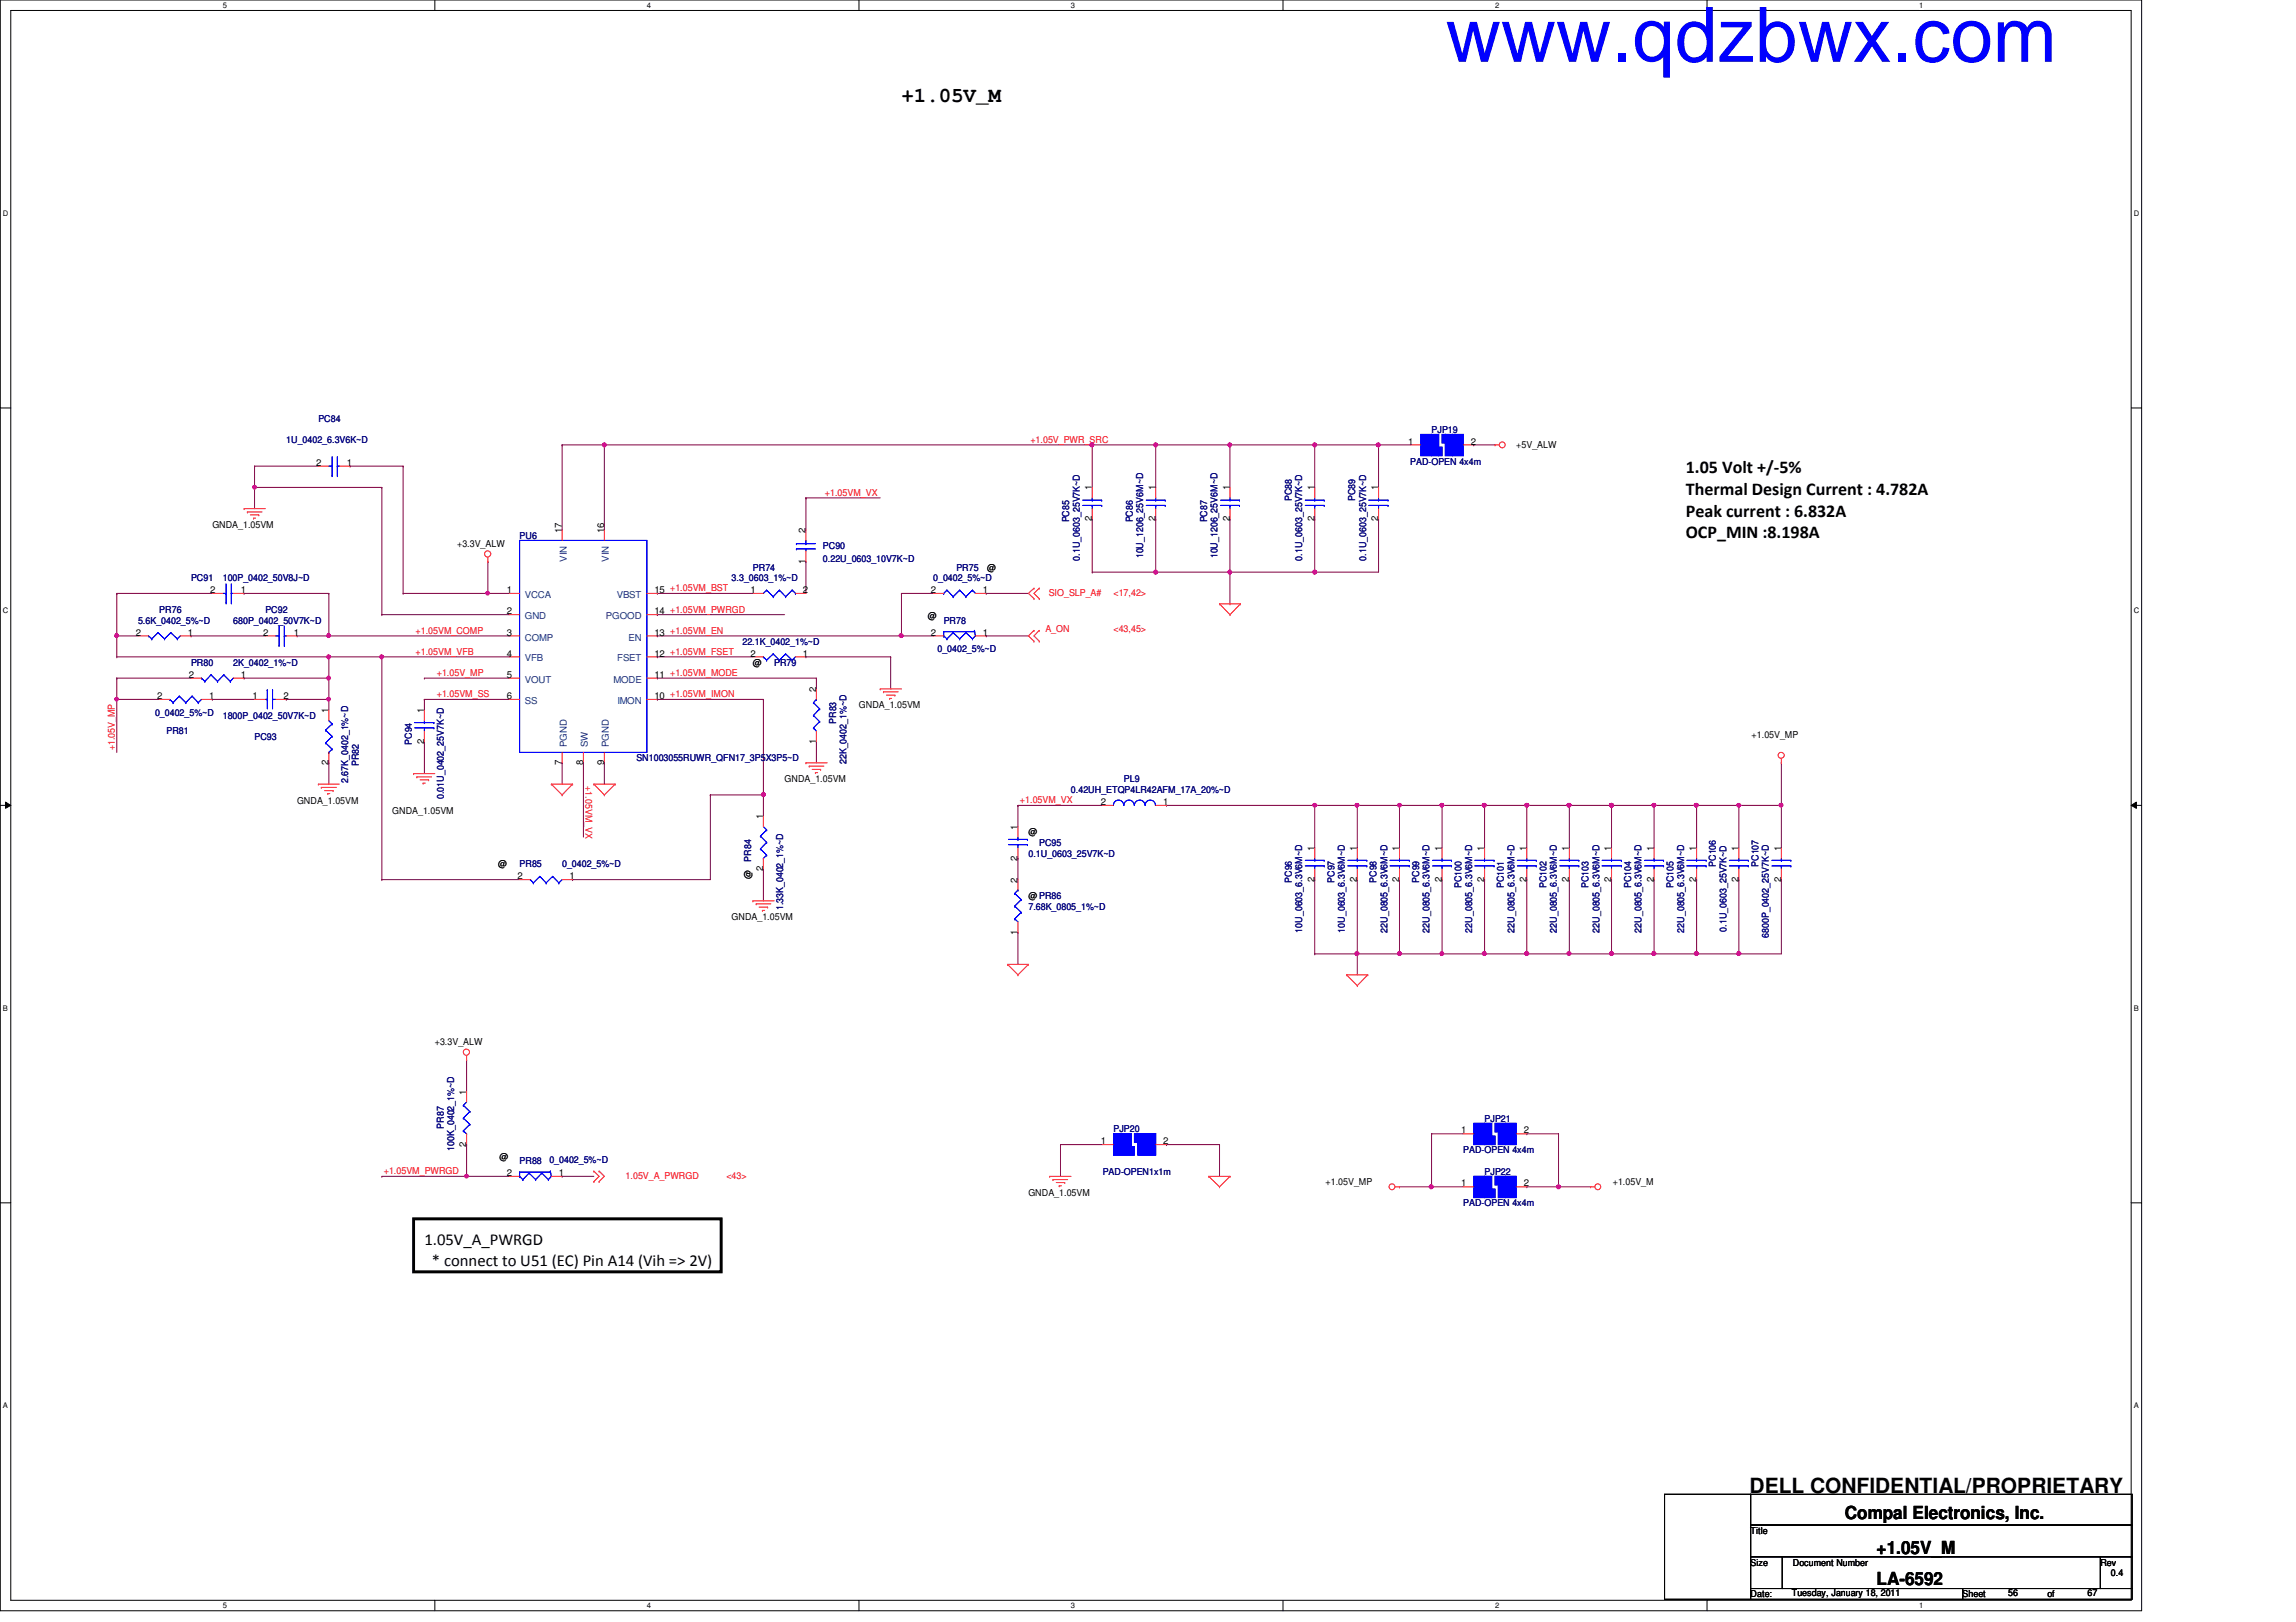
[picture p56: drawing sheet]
<svg xmlns="http://www.w3.org/2000/svg" width="297mm" height="210mm" viewBox="0 0 297 210" stroke-linecap="round" stroke-linejoin="round" font-family="sans-serif">
<defs><g id="words">
<text font-size="9.9" fill="#00f" x="187" y="8">www.qdzbwx.com</text>
<g font-size="2.7">
<text x="116.6" y="13.3">+1.05V_M</text>
<text x="226.4" y="193.2">DELL CONFIDENTIAL/PROPRIETARY</text>
</g>
<g font-size="2.3">
<text x="218.1" y="61.2">1.05 Volt +/-5%</text>
<text x="218.1" y="64">Thermal Design Current : 4.782A</text>
<text x="218.1" y="66.8">Peak current : 6.832A</text>
<text x="218.1" y="69.7">OCP_MIN :8.198A</text>
<text x="238.7" y="196.6">Compal Electronics, Inc.</text>
<text x="242.8" y="201">+1.05V_M</text>
<text x="242.8" y="205.1">LA-6592</text>
</g>
<g font-size="2.2">
<text x="54.9" y="161.2">1.05V_A_PWRGD</text>
<text x="55.9" y="163.8">* connect to U51 (EC) Pin A14 (Vih =&gt; 2V)</text>
</g>
<g font-size="1.2" fill="#000080">
<text x="37" y="57.4">1U_0402_6.3V6K~D</text>
<text x="41.2" y="54.6">PC84</text>
<text x="185.2" y="56">PJP19</text>
<text x="167.1" y="64.9" transform="rotate(-90 167.1 64.9)">PC88</text>
<text x="175.3" y="64.9" transform="rotate(-90 175.3 64.9)">PC89</text>
<text x="182.5" y="60.1">PAD-OPEN 4x4m</text>
<text x="67.2" y="69.7">PU6</text>
<text x="106.5" y="71.1">PC90</text>
<text x="138.3" y="67.6" transform="rotate(-90 138.3 67.6)">PC85</text>
<text x="146.6" y="67.6" transform="rotate(-90 146.6 67.6)">PC86</text>
<text x="156.2" y="67.6" transform="rotate(-90 156.2 67.6)">PC87</text>
<text x="24.7" y="75.2">PC91</text>
<text x="28.8" y="75.2">100P_0402_50V8J~D</text>
<text x="94.7" y="75.2">3.3_0603_1%~D</text>
<text x="97.4" y="73.8">PR74</text>
<text x="106.5" y="72.7">0.22U_0603_10V7K~D</text>
<text x="120.7" y="75.2">0_0402_5%~D</text>
<text x="123.7" y="73.8">PR75</text>
<text x="139.7" y="72.6" transform="rotate(-90 139.7 72.6)">0.1U_0603_25V7K~D</text>
<text x="147.9" y="72.3" transform="rotate(-90 147.9 72.3)">10U_1206_25V6M~D</text>
<text x="157.5" y="72.3" transform="rotate(-90 157.5 72.3)">10U_1206_25V6M~D</text>
<text x="168.5" y="72.6" transform="rotate(-90 168.5 72.6)">0.1U_0603_25V7K~D</text>
<text x="176.7" y="72.6" transform="rotate(-90 176.7 72.6)">0.1U_0603_25V7K~D</text>
<text x="17.9" y="80.7">5.6K_0402_5%~D</text>
<text x="20.6" y="79.3">PR76</text>
<text x="30.2" y="80.7">680P_0402_50V7K~D</text>
<text x="34.3" y="79.3">PC92</text>
<text x="96.1" y="83.4">22.1K_0402_1%~D</text>
<text x="122.1" y="80.7">PR78</text>
<text x="24.7" y="86.1">PR80</text>
<text x="30.2" y="86.1">2K_0402_1%~D</text>
<text x="100.2" y="86.1">PR79</text>
<text x="121.3" y="84.4">0_0402_5%~D</text>
<text x="20.1" y="92.6">0_0402_5%~D</text>
<text x="21.5" y="95">PR81</text>
<text x="28.8" y="93">1800P_0402_50V7K~D</text>
<text x="32.9" y="95.8">PC93</text>
<text x="108.2" y="93.7" transform="rotate(-90 108.2 93.7)">PR83</text>
<text x="45" y="101.3" transform="rotate(-90 45 101.3)">2.67K_0402_1%~D</text>
<text x="46.4" y="99.1" transform="rotate(-90 46.4 99.1)">PR82</text>
<text x="53.3" y="96.4" transform="rotate(-90 53.3 96.4)">PC94</text>
<text x="82.3" y="98.5">SN1003055RUWR_QFN17_3P5X3P5~D</text>
<text x="109.5" y="98.9" transform="rotate(-90 109.5 98.9)">22K_0402_1%~D</text>
<text x="145.4" y="101.3">PL9</text>
<text x="57.4" y="103.4" transform="rotate(-90 57.4 103.4)">0.01U_0402_25V7K~D</text>
<text x="138.6" y="102.6">0.42UH_ETQP4LR42AFM_17A_20%~D</text>
<text x="67.2" y="112.2">PR85</text>
<text x="72.7" y="112.2">0_0402_5%~D</text>
<text x="97.2" y="111.5" transform="rotate(-90 97.2 111.5)">PR84</text>
<text x="133.1" y="110.9">0.1U_0603_25V7K~D</text>
<text x="134.4" y="109.5">PC95</text>
<text x="222" y="112.2" transform="rotate(-90 222 112.2)">PC106</text>
<text x="227.5" y="112.2" transform="rotate(-90 227.5 112.2)">PC107</text>
<text x="101.3" y="117.8" transform="rotate(-90 101.3 117.8)">1.33K_0402_1%~D</text>
<text x="133.1" y="117.7">7.68K_0805_1%~D</text>
<text x="167.1" y="114.3" transform="rotate(-90 167.1 114.3)">PC96</text>
<text x="172.6" y="114.3" transform="rotate(-90 172.6 114.3)">PC97</text>
<text x="178.1" y="114.3" transform="rotate(-90 178.1 114.3)">PC98</text>
<text x="183.6" y="114.3" transform="rotate(-90 183.6 114.3)">PC99</text>
<text x="189.1" y="114.9" transform="rotate(-90 189.1 114.9)">PC100</text>
<text x="194.6" y="114.9" transform="rotate(-90 194.6 114.9)">PC101</text>
<text x="200.1" y="114.9" transform="rotate(-90 200.1 114.9)">PC102</text>
<text x="205.5" y="114.9" transform="rotate(-90 205.5 114.9)">PC103</text>
<text x="211" y="114.9" transform="rotate(-90 211 114.9)">PC104</text>
<text x="216.5" y="114.9" transform="rotate(-90 216.5 114.9)">PC105</text>
<text x="168.5" y="120.7" transform="rotate(-90 168.5 120.7)">10U_0603_6.3V6M~D</text>
<text x="174" y="120.7" transform="rotate(-90 174 120.7)">10U_0603_6.3V6M~D</text>
<text x="179.5" y="120.7" transform="rotate(-90 179.5 120.7)">22U_0805_6.3V6M~D</text>
<text x="185" y="120.7" transform="rotate(-90 185 120.7)">22U_0805_6.3V6M~D</text>
<text x="190.5" y="120.7" transform="rotate(-90 190.5 120.7)">22U_0805_6.3V6M~D</text>
<text x="195.9" y="120.7" transform="rotate(-90 195.9 120.7)">22U_0805_6.3V6M~D</text>
<text x="201.4" y="120.7" transform="rotate(-90 201.4 120.7)">22U_0805_6.3V6M~D</text>
<text x="206.9" y="120.7" transform="rotate(-90 206.9 120.7)">22U_0805_6.3V6M~D</text>
<text x="212.4" y="120.7" transform="rotate(-90 212.4 120.7)">22U_0805_6.3V6M~D</text>
<text x="217.9" y="120.7" transform="rotate(-90 217.9 120.7)">22U_0805_6.3V6M~D</text>
<text x="223.3" y="120.6" transform="rotate(-90 223.3 120.6)">0.1U_0603_25V7K~D</text>
<text x="228.9" y="121.4" transform="rotate(-90 228.9 121.4)">6800P_0402_25V7K~D</text>
<text x="57.4" y="146" transform="rotate(-90 57.4 146)">PR87</text>
<text x="58.8" y="148.9" transform="rotate(-90 58.8 148.9)">100K_0402_1%~D</text>
<text x="144.1" y="146.5">PJP20</text>
<text x="189.3" y="149.3">PAD-OPEN 4x4m</text>
<text x="192.1" y="145.2">PJP21</text>
<text x="67.2" y="150.6">PR88</text>
<text x="71.1" y="150.5">0_0402_5%~D</text>
<text x="142.7" y="152">PAD-OPEN1x1m</text>
<text x="192.1" y="152">PJP22</text>
<text x="189.3" y="156.1">PAD-OPEN 4x4m</text>
</g>
<g font-size="1.2" fill="#f00">
<text x="133.3" y="57.3">+1.05V_PWR_SRC</text>
<text x="106.7" y="64.2">+1.05VM_VX</text>
<text x="135.7" y="77.1">SIO_SLP_A#</text>
<text x="144.1" y="77.1">&lt;17,42&gt;</text>
<text x="53.8" y="82">+1.05VM_COMP</text>
<text x="135.3" y="81.8">A_ON</text>
<text x="144.1" y="81.8">&lt;43,45&gt;</text>
<text x="53.8" y="84.8">+1.05VM_VFB</text>
<text x="56.5" y="87.5">+1.05V_MP</text>
<text x="56.5" y="90.3">+1.05VM_SS</text>
<text x="14.9" y="97.1" transform="rotate(-90 14.9 97.1)">+1.05V_MP</text>
<text x="75.7" y="101.7" transform="rotate(90 75.7 101.7)">+1.05VM_VX</text>
<text x="131.9" y="104">+1.05VM_VX</text>
<text x="49.7" y="152">+1.05VM_PWRGD</text>
<text x="80.9" y="152.6">1.05V_A_PWRGD</text>
<text x="94" y="152.6">&lt;43&gt;</text>
</g>
<g font-size="1.2">
<text x="182.2" y="57.5">1</text>
<text x="190.3" y="57.5">2</text>
<text x="196.2" y="57.9">+5V_ALW</text>
<text x="40.9" y="60.3">2</text>
<text x="44.9" y="60.3">1</text>
<text x="141.3" y="63.5" transform="rotate(-90 141.3 63.5)">1</text>
<text x="149.5" y="63.5" transform="rotate(-90 149.5 63.5)">1</text>
<text x="159.1" y="63.5" transform="rotate(-90 159.1 63.5)">1</text>
<text x="170" y="63.5" transform="rotate(-90 170 63.5)">1</text>
<text x="178.3" y="63.5" transform="rotate(-90 178.3 63.5)">1</text>
<text x="27.5" y="68.3">GNDA_1.05VM</text>
<text x="59.1" y="70.8">+3.3V_ALW</text>
<text x="72.7" y="69" transform="rotate(-90 72.7 69)">17</text>
<text x="78.1" y="69" transform="rotate(-90 78.1 69)">16</text>
<text x="104.2" y="69" transform="rotate(-90 104.2 69)">2</text>
<text x="141.3" y="67.5" transform="rotate(-90 141.3 67.5)">2</text>
<text x="149.5" y="67.5" transform="rotate(-90 149.5 67.5)">2</text>
<text x="159.1" y="67.5" transform="rotate(-90 159.1 67.5)">2</text>
<text x="170" y="67.5" transform="rotate(-90 170 67.5)">2</text>
<text x="178.3" y="67.5" transform="rotate(-90 178.3 67.5)">2</text>
<text x="27.2" y="76.8">2</text>
<text x="31.2" y="76.8">1</text>
<text x="65.6" y="76.8">1</text>
<text x="84.7" y="76.8">15 +1.05VM_BST</text>
<text x="97.1" y="76.8">1</text>
<text x="103.9" y="76.8">2</text>
<text x="104.2" y="72.9" transform="rotate(-90 104.2 72.9)">1</text>
<text x="120.4" y="76.8">2</text>
<text x="127.2" y="76.8">1</text>
<text x="127.7" y="73.8">@</text>
<text x="17.6" y="82.3">2</text>
<text x="24.3" y="82.3">1</text>
<text x="34" y="82.3">2</text>
<text x="38" y="82.3">1</text>
<text x="65.6" y="79.5">2</text>
<text x="65.6" y="82.3">3</text>
<text x="84.7" y="79.5">14 +1.05VM_PWRGD</text>
<text x="84.7" y="82.3">13 +1.05VM_EN</text>
<text x="120.1" y="80.1">@</text>
<text x="120.4" y="82.3">2</text>
<text x="127.2" y="82.3">1</text>
<text x="24.4" y="87.7">2</text>
<text x="31.2" y="87.7">1</text>
<text x="65.6" y="85">4</text>
<text x="65.6" y="87.7">5</text>
<text x="84.7" y="85">12 +1.05VM_FSET</text>
<text x="84.7" y="87.7">11 +1.05VM_MODE</text>
<text x="97.1" y="85">2</text>
<text x="97.4" y="86.1">@</text>
<text x="103.9" y="85">1</text>
<text x="105.6" y="89.5" transform="rotate(-90 105.6 89.5)">2</text>
<text x="20.3" y="90.5">2</text>
<text x="27" y="90.5">1</text>
<text x="32.7" y="90.5">1</text>
<text x="36.7" y="90.5">2</text>
<text x="42.5" y="92.3" transform="rotate(-90 42.5 92.3)">1</text>
<text x="54.9" y="92.3" transform="rotate(-90 54.9 92.3)">1</text>
<text x="65.6" y="90.5">6</text>
<text x="84.7" y="90.5">10 +1.05VM_IMON</text>
<text x="111.1" y="91.7">GNDA_1.05VM</text>
<text x="226.6" y="95.5">+1.05V_MP</text>
<text x="42.5" y="99" transform="rotate(-90 42.5 99)">2</text>
<text x="54.9" y="96.3" transform="rotate(-90 54.9 96.3)">2</text>
<text x="72.7" y="99" transform="rotate(-90 72.7 99)">7</text>
<text x="75.4" y="99" transform="rotate(-90 75.4 99)">8</text>
<text x="78.1" y="99" transform="rotate(-90 78.1 99)">9</text>
<text x="101.5" y="101.3">GNDA_1.05VM</text>
<text x="105.6" y="96.3" transform="rotate(-90 105.6 96.3)">1</text>
<text x="38.4" y="104">GNDA_1.05VM</text>
<text x="50.8" y="105.4">GNDA_1.05VM</text>
<text x="98.7" y="106" transform="rotate(-90 98.7 106)">1</text>
<text x="131.7" y="107.4" transform="rotate(-90 131.7 107.4)">1</text>
<text x="142.4" y="104.2">2</text>
<text x="150.5" y="104.2">1</text>
<text x="64.5" y="112.2">@</text>
<text x="67" y="113.8">2</text>
<text x="73.7" y="113.8">1</text>
<text x="97.2" y="113.7" transform="rotate(-90 97.2 113.7)">@</text>
<text x="98.7" y="112.7" transform="rotate(-90 98.7 112.7)">2</text>
<text x="131.7" y="111.4" transform="rotate(-90 131.7 111.4)">2</text>
<text x="133.1" y="108.1">@</text>
<text x="170" y="110.1" transform="rotate(-90 170 110.1)">1</text>
<text x="175.6" y="110.1" transform="rotate(-90 175.6 110.1)">1</text>
<text x="181" y="110.1" transform="rotate(-90 181 110.1)">1</text>
<text x="186.5" y="110.1" transform="rotate(-90 186.5 110.1)">1</text>
<text x="192" y="110.1" transform="rotate(-90 192 110.1)">1</text>
<text x="197.5" y="110.1" transform="rotate(-90 197.5 110.1)">1</text>
<text x="203" y="110.1" transform="rotate(-90 203 110.1)">1</text>
<text x="208.4" y="110.1" transform="rotate(-90 208.4 110.1)">1</text>
<text x="213.9" y="110.1" transform="rotate(-90 213.9 110.1)">1</text>
<text x="219.5" y="110.1" transform="rotate(-90 219.5 110.1)">1</text>
<text x="224.9" y="110.1" transform="rotate(-90 224.9 110.1)">1</text>
<text x="230.4" y="110.1" transform="rotate(-90 230.4 110.1)">1</text>
<text x="94.7" y="119.1">GNDA_1.05VM</text>
<text x="131.7" y="114.2" transform="rotate(-90 131.7 114.2)">2</text>
<text x="133.1" y="116.3">@ PR86</text>
<text x="170" y="114.1" transform="rotate(-90 170 114.1)">2</text>
<text x="175.6" y="114.1" transform="rotate(-90 175.6 114.1)">2</text>
<text x="181" y="114.1" transform="rotate(-90 181 114.1)">2</text>
<text x="186.5" y="114.1" transform="rotate(-90 186.5 114.1)">2</text>
<text x="192" y="114.1" transform="rotate(-90 192 114.1)">2</text>
<text x="197.5" y="114.1" transform="rotate(-90 197.5 114.1)">2</text>
<text x="203" y="114.1" transform="rotate(-90 203 114.1)">2</text>
<text x="208.4" y="114.1" transform="rotate(-90 208.4 114.1)">2</text>
<text x="213.9" y="114.1" transform="rotate(-90 213.9 114.1)">2</text>
<text x="219.5" y="114.1" transform="rotate(-90 219.5 114.1)">2</text>
<text x="224.9" y="114.1" transform="rotate(-90 224.9 114.1)">2</text>
<text x="230.4" y="114.1" transform="rotate(-90 230.4 114.1)">2</text>
<text x="131.7" y="120.9" transform="rotate(-90 131.7 120.9)">1</text>
<text x="56.3" y="135.3">+3.3V_ALW</text>
<text x="60.3" y="141.6" transform="rotate(-90 60.3 141.6)">1</text>
<text x="60.3" y="148.4" transform="rotate(-90 60.3 148.4)">2</text>
<text x="142.4" y="148.1">1</text>
<text x="150.5" y="148.1">2</text>
<text x="189" y="146.7">1</text>
<text x="197.1" y="146.7">2</text>
<text x="64.6" y="150.1">@</text>
<text x="65.6" y="152.2">2</text>
<text x="72.3" y="152.2">1</text>
<text x="133.1" y="154.7">GNDA_1.05VM</text>
<text x="171.5" y="153.4">+1.05V_MP</text>
<text x="189" y="153.5">1</text>
<text x="197.1" y="153.5">2</text>
<text x="208.7" y="153.4">+1.05V_M</text>
<text x="226.5" y="198.5">Title</text>
<text x="226.5" y="202.6">Size</text>
<text x="231.9" y="202.6">Document Number</text>
<text x="271.7" y="202.6">Rev</text>
<text x="226.5" y="206.7">Date:</text>
<text x="231.8" y="206.6">Tuesday, January 18, 2011</text>
<text x="253.9" y="206.7">Sheet</text>
<text x="259.8" y="206.6">56</text>
<text x="264.9" y="206.7">of</text>
<text x="270.1" y="206.6">67</text>
<text x="273.1" y="204">0.4</text>
</g>
<g font-size="1.2" fill="#004080">
<text x="67.9" y="77.4">VCCA</text>
<text x="73.3" y="72.7" transform="rotate(-90 73.3 72.7)">VIN</text>
<text x="78.8" y="72.7" transform="rotate(-90 78.8 72.7)">VIN</text>
<text x="79.8" y="77.4">VBST</text>
<text x="67.9" y="80.1">GND</text>
<text x="67.9" y="82.9">COMP</text>
<text x="78.4" y="80.1">PGOOD</text>
<text x="81.3" y="82.9">EN</text>
<text x="67.9" y="85.6">VFB</text>
<text x="67.9" y="88.3">VOUT</text>
<text x="79.4" y="88.3">MODE</text>
<text x="79.8" y="85.6">FSET</text>
<text x="67.9" y="91.1">SS</text>
<text x="79.9" y="91.1">IMON</text>
<text x="73.3" y="96.7" transform="rotate(-90 73.3 96.7)">PGND</text>
<text x="76.1" y="96.7" transform="rotate(-90 76.1 96.7)">SW</text>
<text x="78.8" y="96.7" transform="rotate(-90 78.8 96.7)">PGND</text>
</g>
<g font-size="1">
<text x="28.8" y="1">5</text>
<text x="83.7" y="1">4</text>
<text x="138.6" y="1">3</text>
<text x="193.4" y="1">2</text>
<text x="248.3" y="1">1</text>
<text x=".4" y="27.9">D</text>
<text x="276.1" y="27.9">D</text>
<text x=".4" y="79.4">C</text>
<text x="276.1" y="79.4">C</text>
<text x=".4" y="130.8">B</text>
<text x="276.1" y="130.8">B</text>
<text x=".4" y="182.2">A</text>
<text x="276.1" y="182.2">A</text>
<text x="28.8" y="208.1">5</text>
<text x="83.7" y="208.1">4</text>
<text x="138.6" y="208.1">3</text>
<text x="193.4" y="208.1">2</text>
<text x="248.3" y="208.1">1</text>
</g>
</g></defs>
<path d="M0 0h277.1v208.4h-277.1zM1.4 1.4h274.3v205.7h-274.3z" fill="none" stroke="#000" stroke-width=".13"/>
<g fill="#fff">
<path d="M28.8 .1h.6v1.1h-.6z"/>
<path d="M28.8 207.2h.6v1.1h-.6z"/>
</g>
<path d="M56.3 0v1.4M56.3 207.1v1.3" fill="none" stroke="#000" stroke-width=".13"/>
<g fill="#fff">
<path d="M83.7 .1h.5v1.1h-.5z"/>
<path d="M83.7 207.2h.5v1.1h-.5z"/>
</g>
<path d="M111.1 0v1.4M111.1 207.1v1.3" fill="none" stroke="#000" stroke-width=".13"/>
<g fill="#fff">
<path d="M138.6 .1h.5v1.1h-.5z"/>
<path d="M138.6 207.2h.5v1.1h-.5z"/>
</g>
<path d="M166 0v1.4M166 207.1v1.3" fill="none" stroke="#000" stroke-width=".13"/>
<g fill="#fff">
<path d="M193.4 .1h.6v1.1h-.6z"/>
<path d="M193.4 207.2h.6v1.1h-.6z"/>
</g>
<path d="M220.8 0v1.4M220.8 207.1v1.3" fill="none" stroke="#000" stroke-width=".13"/>
<g fill="#fff">
<path d="M248.3 .1h.5v1.1h-.5z"/>
<path d="M248.3 207.2h.5v1.1h-.5z"/>
<path d="M.4 27.1h.7v1.1h-.7z"/>
<path d="M276.1 27.1h.7v1.1h-.7z"/>
<path d="M.4 78.5h.7v1.1h-.7z"/>
<path d="M276.1 78.5h.7v1.1h-.7z"/>
</g>
<path d="M0 52.8h1.4M275.7 52.8h1.4" fill="none" stroke="#000" stroke-width=".13"/>
<g fill="#fff">
<path d="M.4 129.9h.6v1.1h-.6z"/>
<path d="M276.1 129.9h.6v1.1h-.6z"/>
</g>
<path d="M0 104.2h1.4M.7 103.8l.7 .4-.7 .4zM275.7 104.2l.7-.4v.8zM275.7 104.2h1.4" fill="none" stroke="#000" stroke-width=".13"/>
<path d="M.7 103.8l.7 .4-.7 .4zM275.7 104.2l.7-.4v.8z" fill="#000"/>
<g fill="#fff">
<path d="M.4 181.4h.6v1.1h-.6z"/>
<path d="M276.1 181.4h.6v1.1h-.6z"/>
</g>
<path d="M0 155.7h1.4M275.7 155.7h1.4" fill="none" stroke="#000" stroke-width=".13"/>
<path d="M201.6 153.6h.1M201.6 153.6h4.2" fill="none" stroke="#800040" stroke-width=".13"/>
<circle cx="201.6" cy="153.6" r=".26" fill="#f0f"/>
<circle cx="201.6" cy="153.6" r=".26" fill="none" stroke="#f0f" stroke-width=".13"/>
<path d="M185.2 153.6h.1M185.2 153.6h4.1" fill="none" stroke="#800040" stroke-width=".13"/>
<circle cx="185.2" cy="153.6" r=".26" fill="#f0f"/>
<circle cx="185.2" cy="153.6" r=".26" fill="none" stroke="#f0f" stroke-width=".13"/>
<path d="M181.1 113.8h.1M181.1 113.8v9.6M60.4 137.2h.1M60.4 137.2v4.1M60.4 148.1h.1M60.4 148.1v4.1" fill="none" stroke="#800040" stroke-width=".13"/>
<circle cx="181.1" cy="123.4" r=".26" fill="#f0f"/>
<circle cx="181.1" cy="123.4" r=".26" fill="none" stroke="#f0f" stroke-width=".13"/>
<path d="M192.1 104.2h.1M192.1 104.2h5.4M197.5 113.8h.1M197.5 113.8v9.6" fill="none" stroke="#800040" stroke-width=".13"/>
<circle cx="197.5" cy="104.2" r=".25" fill="#f0f"/>
<circle cx="197.5" cy="104.2" r=".25" fill="none" stroke="#f0f" stroke-width=".13"/>
<circle cx="192" cy="104.2" r=".25" fill="#f0f"/>
<circle cx="192" cy="104.2" r=".25" fill="none" stroke="#f0f" stroke-width=".13"/>
<path d="M186.6 104.2h.1M186.6 104.2h5.5" fill="none" stroke="#800040" stroke-width=".13"/>
<circle cx="192" cy="104.2" r=".25" fill="#f0f"/>
<circle cx="192" cy="104.2" r=".25" fill="none" stroke="#f0f" stroke-width=".13"/>
<path d="M186.4 104h.3l.1 .2-.1 .2h-.2h-.1z" fill-rule="evenodd" fill="#f0f"/>
<path d="M186.4 104h.3l.1 .2-.1 .2h-.2h-.1z" fill="none" stroke="#f0f" stroke-width=".13"/>
<g fill="none" stroke="#800040" stroke-width=".13">
<path d="M131.7 104.2h.1M131.7 104.2h11M181.1 104.2h.1M181.1 104.2v5.5M186.6 104.2h.1M186.6 113.8h.1M186.6 104.2v5.5M186.6 113.8v9.6M192.1 104.2h.1M192.1 104.2v5.5M175.6 123.4h.1M175.6 123.4v2.8"/>
<path d="M192.1 123.4h.1M192.1 123.4h5.4"/>
</g>
<circle cx="197.5" cy="123.4" r=".26" fill="#f0f"/>
<circle cx="197.5" cy="123.4" r=".26" fill="none" stroke="#f0f" stroke-width=".13"/>
<path d="M181.1 104.2h.1M181.1 104.2h5.5M219.5 123.4h.1M219.5 123.4h5.5" fill="none" stroke="#800040" stroke-width=".13"/>
<path d="M186.4 104h.3l.1 .2-.1 .2h-.2h-.1z" fill-rule="evenodd" fill="#f0f"/>
<path d="M186.4 104h.3l.1 .2-.1 .2h-.2h-.1z" fill="none" stroke="#f0f" stroke-width=".13"/>
<circle cx="181.1" cy="104.2" r=".25" fill="#f0f"/>
<circle cx="181.1" cy="104.2" r=".25" fill="none" stroke="#f0f" stroke-width=".13"/>
<path d="M197.5 104.2h.1M197.5 104.2v5.5M203 104.2h.1M203 104.2v5.5M208.5 113.8h.1M208.5 113.8v9.6M197.5 123.4h.1M197.5 123.4h5.5" fill="none" stroke="#800040" stroke-width=".13"/>
<circle cx="208.5" cy="123.4" r=".26" fill="#f0f"/>
<circle cx="208.5" cy="123.4" r=".26" fill="none" stroke="#f0f" stroke-width=".13"/>
<path d="M208.5 104.2h.1M208.5 104.2v5.5" fill="none" stroke="#800040" stroke-width=".13"/>
<circle cx="208.5" cy="104.2" r=".25" fill="#f0f"/>
<circle cx="208.5" cy="104.2" r=".25" fill="none" stroke="#f0f" stroke-width=".13"/>
<path d="M197.5 104.2h.1M197.5 104.2h5.5" fill="none" stroke="#800040" stroke-width=".13"/>
<circle cx="203" cy="104.2" r=".25" fill="#f0f"/>
<circle cx="203" cy="104.2" r=".25" fill="none" stroke="#f0f" stroke-width=".13"/>
<circle cx="197.5" cy="104.2" r=".25" fill="#f0f"/>
<circle cx="197.5" cy="104.2" r=".25" fill="none" stroke="#f0f" stroke-width=".13"/>
<path d="M214 104.2h.1M214 104.2h5.5" fill="none" stroke="#800040" stroke-width=".13"/>
<circle cx="219.5" cy="104.2" r=".25" fill="#f0f"/>
<circle cx="219.5" cy="104.2" r=".25" fill="none" stroke="#f0f" stroke-width=".13"/>
<path d="M213.8 104h.3l.1 .2-.1 .2h-.2h-.1z" fill-rule="evenodd" fill="#f0f"/>
<path d="M213.8 104h.3l.1 .2-.1 .2h-.2h-.1z" fill="none" stroke="#f0f" stroke-width=".13"/>
<path d="M219.5 104.2h.1M219.5 104.2v5.5M208.5 123.4h.1M208.5 123.4h5.5" fill="none" stroke="#800040" stroke-width=".13"/>
<path d="M213.8 123.2l.1-.1 .3 .2-.1 .3-.2 .1-.1-.1z" fill-rule="evenodd" fill="#f0f"/>
<path d="M213.8 123.2l.1-.1 .3 .2-.1 .3-.2 .1-.1-.1z" fill="none" stroke="#f0f" stroke-width=".13"/>
<path d="M203 104.2h.1M203 104.2h5.5" fill="none" stroke="#800040" stroke-width=".13"/>
<circle cx="208.5" cy="104.2" r=".25" fill="#f0f"/>
<circle cx="208.5" cy="104.2" r=".25" fill="none" stroke="#f0f" stroke-width=".13"/>
<circle cx="203" cy="104.2" r=".25" fill="#f0f"/>
<circle cx="203" cy="104.2" r=".25" fill="none" stroke="#f0f" stroke-width=".13"/>
<path d="M219.5 104.2h.1M219.5 104.2h5.5" fill="none" stroke="#800040" stroke-width=".13"/>
<circle cx="219.5" cy="104.2" r=".25" fill="#f0f"/>
<circle cx="219.5" cy="104.2" r=".25" fill="none" stroke="#f0f" stroke-width=".13"/>
<path d="M208.5 104.2h.1M208.5 104.2h5.5" fill="none" stroke="#800040" stroke-width=".13"/>
<path d="M213.8 104h.3l.1 .2-.1 .2h-.2h-.1z" fill-rule="evenodd" fill="#f0f"/>
<path d="M213.8 104h.3l.1 .2-.1 .2h-.2h-.1z" fill="none" stroke="#f0f" stroke-width=".13"/>
<circle cx="208.5" cy="104.2" r=".25" fill="#f0f"/>
<circle cx="208.5" cy="104.2" r=".25" fill="none" stroke="#f0f" stroke-width=".13"/>
<path d="M192.1 113.8h.1M192.1 113.8v9.6M214 104.2h.1M214 104.2v5.5M225 104.2h.1M225 104.2v5.5" fill="none" stroke="#800040" stroke-width=".13"/>
<circle cx="192" cy="123.4" r=".26" fill="#f0f"/>
<circle cx="192" cy="123.4" r=".26" fill="none" stroke="#f0f" stroke-width=".13"/>
<path d="M225 113.8h.1M225 113.8v9.6M230.5 113.8h.1M230.5 113.8v9.6h-5.5M225 123.4h.1" fill="none" stroke="#800040" stroke-width=".13"/>
<circle cx="225" cy="123.4" r=".26" fill="#f0f"/>
<circle cx="225" cy="123.4" r=".26" fill="none" stroke="#f0f" stroke-width=".13"/>
<path d="M225 104.2h.1M225 104.2h5.5" fill="none" stroke="#800040" stroke-width=".13"/>
<circle cx="225" cy="104.2" r=".25" fill="#f0f"/>
<circle cx="225" cy="104.2" r=".25" fill="none" stroke="#f0f" stroke-width=".13"/>
<path d="M230.5 98.7h.1M230.5 98.7v11M230.5 104.2h.1" fill="none" stroke="#800040" stroke-width=".13"/>
<circle cx="230.4" cy="104.2" r=".25" fill="#f0f"/>
<circle cx="230.4" cy="104.2" r=".25" fill="none" stroke="#f0f" stroke-width=".13"/>
<g fill="none" stroke="#800040" stroke-width=".13">
<path d="M127.6 82.3h.1M127.6 82.3h5.4M131.7 104.2h.1M131.7 111.1h.1M131.7 104.2v2.8M131.7 111.1v2.7M131.7 120.7h.1M131.7 120.7v4.1M186.6 123.4h.1M186.6 123.4h5.5M181.1 153.6h.1M185.2 146.7h.1"/>
<path d="M185.2 146.7h4.1M185.2 146.7v6.9h-4.1M197.5 146.7h.1M197.5 153.6h.1M197.5 146.7h4.1M201.6 146.7h.1M201.6 146.7v6.9h-4.1"/>
</g>
<path d="M186.4 123.2l.1-.1 .2 .2v.3l-.2 .1-.1-.1z" fill-rule="evenodd" fill="#f0f"/>
<path d="M186.4 123.2l.1-.1 .2 .2v.3l-.2 .1-.1-.1z" fill="none" stroke="#f0f" stroke-width=".13"/>
<path d="M203 113.8h.1M203 113.8v9.6M181.1 123.4h.1M181.1 123.4h5.5" fill="none" stroke="#800040" stroke-width=".13"/>
<circle cx="203" cy="123.4" r=".26" fill="#f0f"/>
<circle cx="203" cy="123.4" r=".26" fill="none" stroke="#f0f" stroke-width=".13"/>
<path d="M214 113.8h.1M214 113.8v9.6M219.5 113.8h.1M219.5 113.8v9.6" fill="none" stroke="#800040" stroke-width=".13"/>
<circle cx="219.5" cy="123.4" r=".26" fill="#f0f"/>
<circle cx="219.5" cy="123.4" r=".26" fill="none" stroke="#f0f" stroke-width=".13"/>
<path d="M214 123.4h.1M214 123.4h5.5" fill="none" stroke="#800040" stroke-width=".13"/>
<path d="M213.8 123.2l.1-.1 .3 .2-.1 .3-.2 .1-.1-.1z" fill-rule="evenodd" fill="#f0f"/>
<path d="M213.8 123.2l.1-.1 .3 .2-.1 .3-.2 .1-.1-.1z" fill="none" stroke="#f0f" stroke-width=".13"/>
<path d="M175.6 104.2h.1M175.6 104.2v5.5M203 123.4h.1M203 123.4h5.5" fill="none" stroke="#800040" stroke-width=".13"/>
<circle cx="175.6" cy="104.2" r=".25" fill="#f0f"/>
<circle cx="175.6" cy="104.2" r=".25" fill="none" stroke="#f0f" stroke-width=".13"/>
<path d="M175.6 104.2h.1M175.6 113.8h.1M175.6 104.2h5.5M175.6 113.8v9.6M175.6 123.4h.1M175.6 123.4h5.5" fill="none" stroke="#800040" stroke-width=".13"/>
<circle cx="175.6" cy="123.4" r=".26" fill="#f0f"/>
<circle cx="175.6" cy="123.4" r=".26" fill="none" stroke="#f0f" stroke-width=".13"/>
<path d="M170.1 104.2h.1M170.1 104.2v5.5M170.1 104.2h5.5M170.1 123.4h.1M170.1 123.4h5.5" fill="none" stroke="#800040" stroke-width=".13"/>
<circle cx="170.1" cy="104.2" r=".25" fill="#f0f"/>
<circle cx="170.1" cy="104.2" r=".25" fill="none" stroke="#f0f" stroke-width=".13"/>
<path d="M116.6 76.8h.1M116.6 76.8h4.1M116.6 76.8v5.5M127.6 76.8h.1M127.6 76.8h5.4M116.6 82.3h.1M116.6 82.3h4.1M170.1 113.8h.1M170.1 113.8v9.6" fill="none" stroke="#800040" stroke-width=".13"/>
<circle cx="116.6" cy="82.3" r=".26" fill="#f0f"/>
<circle cx="116.6" cy="82.3" r=".26" fill="none" stroke="#f0f" stroke-width=".13"/>
<path d="M49.4 85h.1M49.4 85v28.8" fill="none" stroke="#800040" stroke-width=".13"/>
<path d="M49.2 84.8h.2l.2 .1-.1 .3-.1 .1-.2-.1z" fill-rule="evenodd" fill="#f0f"/>
<path d="M49.2 84.8h.2l.2 .1-.1 .3-.1 .1-.2-.1z" fill="none" stroke="#f0f" stroke-width=".13"/>
<path d="M42.5 85h.1M42.5 85h6.9" fill="none" stroke="#800040" stroke-width=".13"/>
<path d="M42.3 84.8h.2l.2 .1v.3l-.2 .1-.2-.1z" fill-rule="evenodd" fill="#f0f"/>
<path d="M42.3 84.8h.2l.2 .1v.3l-.2 .1-.2-.1z" fill="none" stroke="#f0f" stroke-width=".13"/>
<path d="M98.8 102.9h.1M98.8 102.9v2.7" fill="none" stroke="#800040" stroke-width=".13"/>
<circle cx="98.8" cy="102.8" r=".26" fill="#f0f"/>
<circle cx="98.8" cy="102.8" r=".26" fill="none" stroke="#f0f" stroke-width=".13"/>
<path d="M52.2 76.8h.1M52.2 76.8h10.9M104.3 72.7h.1M104.3 72.7v4.1M37 90.5h.1M42.5 87.8h.1M42.5 87.8v2.7h-5.5M98.8 90.5h.1M98.8 90.5v12.4M98.8 112.4h.1M98.8 112.4v4.2" fill="none" stroke="#800040" stroke-width=".13"/>
<path d="M42.3 87.6l.2-.1 .2 .1v.3l-.2 .1-.2-.1z" fill-rule="evenodd" fill="#f0f"/>
<path d="M42.3 87.6l.2-.1 .2 .1v.3l-.2 .1-.2-.1z" fill="none" stroke="#f0f" stroke-width=".13"/>
<g fill="none" stroke="#800040" stroke-width=".13">
<path d="M32.9 63.1h.1M32.9 63.1v2.7M104.3 64.4h.1M104.3 64.4h9.6M15.1 90.5h.1M15.1 90.5h5.5M15.1 90.5v6.9M72.7 98.7h.1M72.7 98.7v2.8M75.5 98.7h.1M75.5 98.7v9.6M78.2 98.7h.1"/>
<path d="M78.2 98.7v2.8M85 90.5h.1M85 90.5h13.8"/>
</g>
<path d="M14.9 90.3h.3l.1 .2-.1 .1-.1 .1-.2-.1z" fill-rule="evenodd" fill="#f0f"/>
<path d="M14.9 90.3h.3l.1 .2-.1 .1-.1 .1-.2-.1z" fill="none" stroke="#f0f" stroke-width=".13"/>
<g fill="none" stroke="#800040" stroke-width=".13">
<path d="M15.1 76.8h.1M15.1 76.8v8.2M85 79.5h.1M85 79.5h16.5M15.1 82.3h.1M49.4 85h.1M49.4 85h16.5M54.9 90.5h.1M54.9 90.5h11M54.9 90.5v1.4M85 85h.1M85 85h12.4"/>
<path d="M115.2 85h.1M115.2 85v4.2M137.2 148.1h.1M137.2 148.1h5.5"/>
</g>
<path d="M14.9 82.1l.2-.1 .2 .1-.1 .3-.1 .1-.2-.1z" fill-rule="evenodd" fill="#f0f"/>
<path d="M14.9 82.1l.2-.1 .2 .1-.1 .3-.1 .1-.2-.1z" fill="none" stroke="#f0f" stroke-width=".13"/>
<g fill="none" stroke="#800040" stroke-width=".13">
<path d="M15.1 76.8h.1M15.1 76.8h12.4M31.6 76.8h.1M31.6 76.8h10.9M42.5 76.8h.1M42.5 76.8v5.5M15.1 82.3h.1M15.1 87.8h.1M15.1 87.8h9.6M15.1 82.3h2.8M24.7 82.3h.1M24.7 82.3h9.6"/>
<path d="M31.6 87.8h.1M31.6 87.8h10.9M42.5 90.5h.1M42.5 90.5v1.4M54.9 96h.1M54.9 87.8h.1M54.9 96v4.1M54.9 87.8h11M85 82.3h.1M85 82.3h31.6M104.3 85h.1M104.3 85h10.9"/>
<path d="M105.6 87.8h.1M105.6 87.8v1.4M137.2 148.1h.1M137.2 148.1v4.1M150.9 148.1h.1M150.9 148.1h6.9M157.8 148.1h.1M157.8 148.1v4.1"/>
</g>
<path d="M42.3 90.3h.4l.1 .2-.1 .1-.2 .1-.2-.1z" fill-rule="evenodd" fill="#f0f"/>
<path d="M42.3 90.3h.4l.1 .2-.1 .1-.2 .1-.2-.1z" fill="none" stroke="#f0f" stroke-width=".13"/>
<g fill="none" stroke="#800040" stroke-width=".13">
<path d="M63.1 76.8h.1M63.1 76.8h2.8M85 76.8h.1M85 76.8h12.4M15.1 87.8h.1M15.1 87.8v2.7M38.4 82.3h.1M38.4 82.3h27.5M42.5 85h.1M42.5 82.3h.1M42.5 85v2.8M105.6 96h.1"/>
<path d="M105.6 96v2.7"/>
</g>
<path d="M42.3 82.1l.2-.1 .2 .1v.3l-.2 .1-.2-.1z" fill-rule="evenodd" fill="#f0f"/>
<path d="M42.3 82.1l.2-.1 .2 .1v.3l-.2 .1-.2-.1z" fill="none" stroke="#f0f" stroke-width=".13"/>
<path d="M63.1 72.7h.1M63.1 72.7v4.1M15.1 85h.1M15.1 85h27.4M27.5 90.5h.1M27.5 90.5h5.4M42.5 98.7h.1M42.5 98.7v2.8M85 87.8h.1M85 87.8h20.6" fill="none" stroke="#800040" stroke-width=".13"/>
<path d="M62.9 76.6h.3l.1 .2-.1 .1-.1 .1-.2-.1z" fill-rule="evenodd" fill="#f0f"/>
<path d="M62.9 76.6h.3l.1 .2-.1 .1-.1 .1-.2-.1z" fill="none" stroke="#f0f" stroke-width=".13"/>
<path d="M141.3 57.6h.1M141.3 57.6v5.5M49.4 113.8h.1M49.4 113.8h17.8M74.1 113.8h.1M91.9 102.9h.1M91.9 102.9v10.9h-17.8M91.9 102.9h6.9" fill="none" stroke="#800040" stroke-width=".13"/>
<circle cx="141.3" cy="57.6" r=".26" fill="#f0f"/>
<circle cx="141.3" cy="57.6" r=".26" fill="none" stroke="#f0f" stroke-width=".13"/>
<path d="M141.3 57.6h.1M141.3 57.6h8.2M170.1 57.6h.1M170.1 57.6h8.2M141.3 67.2h.1M141.3 74h.1M141.3 67.2v6.8M141.3 74h8.2M170.1 67.2h.1M170.1 67.2v6.8" fill="none" stroke="#800040" stroke-width=".13"/>
<circle cx="178.3" cy="57.6" r=".26" fill="#f0f"/>
<circle cx="178.3" cy="57.6" r=".26" fill="none" stroke="#f0f" stroke-width=".13"/>
<circle cx="170.1" cy="57.6" r=".26" fill="#f0f"/>
<circle cx="170.1" cy="57.6" r=".26" fill="none" stroke="#f0f" stroke-width=".13"/>
<path d="M170.1 74h.1M170.1 74h8.2" fill="none" stroke="#800040" stroke-width=".13"/>
<circle cx="170.1" cy="74" r=".26" fill="#f0f"/>
<circle cx="170.1" cy="74" r=".26" fill="none" stroke="#f0f" stroke-width=".13"/>
<path d="M149.5 57.6h.1M149.5 57.6h9.6" fill="none" stroke="#800040" stroke-width=".13"/>
<circle cx="149.5" cy="57.6" r=".26" fill="#f0f"/>
<circle cx="149.5" cy="57.6" r=".26" fill="none" stroke="#f0f" stroke-width=".13"/>
<path d="M159.1 57.6h.1M159.1 57.6v5.5M170.1 57.6h.1M170.1 57.6v5.5M178.3 57.6h.1M178.3 57.6v5.5M149.5 74h.1M149.5 74h20.6M159.1 67.2h.1M159.1 74h.1M159.1 67.2v6.8" fill="none" stroke="#800040" stroke-width=".13"/>
<path d="M158.9 73.9l.2-.1 .2 .1v.3l-.2 .1-.2-.1z" fill-rule="evenodd" fill="#f0f"/>
<path d="M158.9 73.9l.2-.1 .2 .1v.3l-.2 .1-.2-.1z" fill="none" stroke="#f0f" stroke-width=".13"/>
<path d="M159.1 57.6h.1M159.1 57.6h11" fill="none" stroke="#800040" stroke-width=".13"/>
<path d="M158.9 57.4l.2-.1 .2 .1v.3l-.2 .1-.2-.1z" fill-rule="evenodd" fill="#f0f"/>
<path d="M158.9 57.4l.2-.1 .2 .1v.3l-.2 .1-.2-.1z" fill="none" stroke="#f0f" stroke-width=".13"/>
<path d="M149.5 67.2h.1M149.5 67.2v6.8M178.3 67.2h.1M178.3 67.2v6.8" fill="none" stroke="#800040" stroke-width=".13"/>
<circle cx="149.5" cy="74" r=".26" fill="#f0f"/>
<circle cx="149.5" cy="74" r=".26" fill="none" stroke="#f0f" stroke-width=".13"/>
<g fill="none" stroke="#800040" stroke-width=".13">
<path d="M72.7 57.6h.1M72.7 57.6v11M78.2 57.6h.1M78.2 57.6v11M149.5 57.6h.1M149.5 57.6v5.5M178.3 57.6h.1M178.3 57.6h4.2M190.7 57.6h.1M190.7 57.6h2.7M150.9 104.2h.1M150.9 104.2h19.2"/>
<path d="M60.4 152.2h.1M60.4 152.2h5.5"/>
</g>
<circle cx="60.4" cy="152.2" r=".25" fill="#f0f"/>
<circle cx="60.4" cy="152.2" r=".25" fill="none" stroke="#f0f" stroke-width=".13"/>
<g fill="none" stroke="#800040" stroke-width=".13">
<path d="M32.9 60.3h.1M32.9 63.1h.1M32.9 60.3h8.3M32.9 63.1h16.5M45.3 60.3h.1M45.3 60.3h6.9M49.4 79.5h.1M49.4 63.1h.1M49.4 79.5h16.5M49.4 63.1v16.4M52.2 60.3h.1M52.2 60.3v16.5"/>
<path d="M49.4 152.2h.1M49.4 152.2h11M72.7 152.2h.1M72.7 152.2h4.1"/>
</g>
<circle cx="32.9" cy="63" r=".25" fill="#f0f"/>
<circle cx="32.9" cy="63" r=".25" fill="none" stroke="#f0f" stroke-width=".13"/>
<path d="M72.7 57.6h.1M72.7 57.6h68.6M78.2 57.6h.1M32.9 60.3h.1M32.9 60.3v2.8M104.3 64.4h.1M104.3 64.4v4.2M159.1 78.1h.1M159.1 74v4.1" fill="none" stroke="#800040" stroke-width=".13"/>
<circle cx="78.2" cy="57.6" r=".26" fill="#f0f"/>
<circle cx="78.2" cy="57.6" r=".26" fill="none" stroke="#f0f" stroke-width=".13"/>
<g fill="none" stroke="#f00" stroke-width=".13">
<path d="M193.4 57.6h.1M193.4 57.6h.6M31.6 65.8h.1M31.6 65.8h2.7M32 66.3h.1M32 66.3h1.9M32.4 66.6h1.1M32.8 67.1h.1M32.8 67.1h.3M33.5 66.6h.1M63.1 72.7h.1M63.1 72.1v.6"/>
<path d="M97.4 76.8h1.4M102.9 76.8h1.4M133.8 77.5h.1M133.8 76.1h.1M133.8 76.1l-.8 .7 .8 .7M134.4 76.1h.1M134.4 77.5h.1M134.4 76.1l-.6 .7 .6 .7M157.8 78.1h.1M157.8 78.1h2.7M157.8 78.1l1.3 1.4M159.1 79.5h.1"/>
<path d="M160.5 78.1h.1M160.5 78.1l-1.4 1.4M54.9 91.9v1.4M54.9 94.6v1.4M97.4 85h1.4M102.9 85h1.4M104.3 98.7h.1M104.3 98.7h2.7M104.7 99.1h.1M104.7 99.1h1.9M105.1 99.6h1.1M105.5 100h.1"/>
<path d="M105.5 100h.3M106.2 99.6h.1M113.9 89.2h.1M113.9 89.2h2.7M114.3 89.5h.1M114.3 89.5h1.9M114.7 90h1.1M115.1 90.4h.1M115.1 90.4h.3M115.8 90h.1M120.7 82.3h1.4M126.2 82.3h1.4"/>
<path d="M133.8 83h.1M133.8 81.6h.1M133.8 81.6l-.8 .7 .8 .7M134.4 81.6h.1M134.4 83h.1M134.4 81.6l-.6 .7 .6 .7M230.5 98.7h.1M230.5 98.2v.5M41.2 101.5h.1M41.2 101.5h2.7M41.6 101.9h.1M41.6 101.9h1.9"/>
<path d="M42 102.3h1.1M42.4 102.7h.1M42.4 102.7h.3M43.1 102.3h.1M53.5 100.1h.1M53.5 100.1h2.8M53.9 100.5h.1M53.9 100.5h1.9M54.4 100.9h1.1M54.7 101.3h.1M54.7 101.3h.3M55.5 100.9h.1"/>
<path d="M71.3 101.5h.1M71.3 101.5h2.8M71.3 101.5l1.4 1.4M72.7 102.9h.1M74.1 101.5h.1M74.1 101.5l-1.4 1.4M76.8 101.5h.1M76.8 101.5h2.8M76.8 101.5l1.4 1.4M78.2 102.9h.1M79.6 101.5h.1M79.6 101.5l-1.4 1.4"/>
<path d="M97.4 116.6h.1M97.4 116.6h2.8M97.8 117h.1M97.8 117h1.9M98.2 117.4h1.1M98.6 117.8h.1M98.6 117.8h.3M99.3 117.4h.1M131.7 107v1.3M131.7 109.7v1.4M175.6 109.7v1.4M175.6 112.4v1.4"/>
<path d="M181.1 109.7v1.4M181.1 112.4v1.4M203 109.7v1.4M203 112.4v1.4M60.4 137.2h.1M60.4 136.6v.6M130.3 124.8h.1M130.3 124.8h2.7M130.3 124.8l1.4 1.4M131.7 126.2h.1M133 124.8h.1M133 124.8l-1.3 1.4"/>
<path d="M174.2 126.2h.1M174.2 126.2h2.7M174.2 126.2l1.4 1.4M175.6 127.6h.1M176.9 126.2h.1M176.9 126.2l-1.3 1.4M76.8 152.9h.1M76.8 151.6h.1M76.8 151.6l.7 .6-.7 .7M77.5 152.9h.1M77.5 151.6h.1M77.5 151.6l.7 .6-.7 .7"/>
<path d="M135.8 152.2h.1M135.8 152.2h2.8M136.2 152.7h.1M136.2 152.7h1.9M136.6 153h1.1M137 153.5h.1M137 153.5h.3M137.7 153h.1M156.4 152.2h.1M156.4 152.2h2.7M156.4 152.2l1.4 1.4M157.8 153.6h.1"/>
<path d="M159.1 152.2h.1M159.1 152.2l-1.3 1.4M180.5 153.6h.6M181.1 153.6h.1M205.8 153.6h.1M205.8 153.6h.5"/>
<circle cx="194.4" cy="57.6" r=".38"/>
<circle cx="63.1" cy="71.7" r=".4"/>
<circle cx="230.4" cy="97.7" r=".39"/>
<circle cx="60.3" cy="136.2" r=".4"/>
<circle cx="180.1" cy="153.6" r=".38"/>
<circle cx="206.7" cy="153.6" r=".38"/>
</g>
<path d="M215.3 193.4h11.2v13.6h-11.2zM226.5 193.4h49.3v4h-49.3zM226.5 197.4h49.3v4.1h-49.3zM226.5 201.5h4.1v4.1h-4.1zM226.5 205.6h27.4v1.4h-27.4zM230.6 201.5h41.1v4.1h-41.1zM253.9 205.6h21.9v1.4h-21.9zM271.7 201.5h4.1v4.1h-4.1z" fill="none" stroke="#000" stroke-width=".13"/>
<path d="M53.5 157.7h39.8v6.9h-39.8z" fill="none" stroke="#000" stroke-width=".38"/>
<g fill="none" stroke="#00f" stroke-width=".13">
<path d="M99.2 76.4h.1M99.2 76.4l-.4 .4M99.2 76.4l.8 .8M100 77.2h.1M100.8 76.4h.1M100.8 76.4l-.8 .8M100.8 76.4l.8 .8M101.6 77.2h.1M102.5 76.4h.1M102.5 76.4l-.9 .8M102.5 76.4l.4 .4M102.9 76.8h.1"/>
<path d="M53.6 94.2h2.5M53.6 93.5h2.5M54.9 93.5h.1M54.9 94.2h.1M54.9 93.3v.2M54.9 94.2v.4M56.1 94.2h.1M56.1 93.5h.1M98.8 85h.1M98.8 85l.4 .4M99.2 85.4h.1M100 84.6h.1"/>
<path d="M100 84.6l.8 .8M100 84.6l-.8 .8M100.8 85.4h.1M101.6 84.6h.1M101.6 84.6l.9 .8M101.6 84.6l-.8 .8M102.5 85.4h.1M102.9 85l-.4 .4M122.1 82.3h.1M122.1 81.7h.1M122.1 82.3l.4 .4M122.1 81.7h4"/>
<path d="M122.1 81.7v.6M122.5 82.7h.1M123.3 81.9h.1M123.3 81.9l.9 .8M123.3 81.9l-.8 .8M124.2 82.7h.1M125 81.9h.1M125 81.9l.8 .8M125 81.9l-.8 .8M125.8 82.7h.1M126.1 81.6h.1M126.1 81.6l.1 .7-.4 .4"/>
<path d="M130.5 109.3h2.4M130.5 108.6h2.4M131.7 108.6h.1M131.7 109.3h.1M131.7 108.3v.3M131.7 109.3v.4M132.9 109.3h.1M132.9 108.6h.1M174.4 112.1h2.4M174.4 111.3h2.4M175.6 111.3h.1M175.6 112.1h.1"/>
<path d="M175.6 111.1v.2M175.6 112.1v.3M176.8 112.1h.1M176.8 111.3h.1M179.8 112.1h2.5M179.8 111.3h2.5M181.1 111.3h.1M181.1 112.1h.1M181.1 111.1v.2M181.1 112.1v.3M182.3 112.1h.1M182.3 111.3h.1"/>
<path d="M201.8 112.1h2.5M201.8 111.3h2.5M203 111.3h.1M203 112.1h.1M203 111.1v.2M203 112.1v.3M204.3 112.1h.1M204.3 111.3h.1"/>
</g>
<path d="M183.8 56.2h1.4v2.8h-1.4z" fill-rule="evenodd" fill="#00f"/>
<path d="M183.8 56.2h1.4v2.8h-1.4z" fill="none" stroke="#00f" stroke-width=".13"/>
<path d="M187.9 56.2h1.4v2.8h-1.4z" fill-rule="evenodd" fill="#00f"/>
<path d="M187.9 56.2h1.4v2.8h-1.4z" fill="none" stroke="#00f" stroke-width=".13"/>
<path d="M185.2 56.2h.9v2.8h-.9z" fill-rule="evenodd" fill="#00f"/>
<path d="M185.2 56.2h.9v2.8h-.9z" fill="none" stroke="#00f" stroke-width=".13"/>
<path d="M186.1 57.9h.5v1.1h-.5z" fill-rule="evenodd" fill="#00f"/>
<path d="M186.1 57.9h.5v1.1h-.5z" fill="none" stroke="#00f" stroke-width=".13"/>
<path d="M186.6 56.2h.4v1.1h-.4z" fill-rule="evenodd" fill="#00f"/>
<path d="M186.6 56.2h.4v1.1h-.4z" fill="none" stroke="#00f" stroke-width=".13"/>
<path d="M187 56.2h.9v2.8h-.9z" fill-rule="evenodd" fill="#00f"/>
<path d="M187 56.2h.9v2.8h-.9z" fill="none" stroke="#00f" stroke-width=".13"/>
<path d="M183.8 56.2h1.4v2.8h-1.4z" fill-rule="evenodd" fill="#00f"/>
<path d="M183.8 56.2h1.4v2.8h-1.4z" fill="none" stroke="#00f" stroke-width=".13"/>
<path d="M187.9 56.2h1.4v2.8h-1.4z" fill-rule="evenodd" fill="#00f"/>
<path d="M187.9 56.2h1.4v2.8h-1.4z" fill="none" stroke="#00f" stroke-width=".13"/>
<path d="M185.2 56.2h.9v2.8h-.9z" fill-rule="evenodd" fill="#00f"/>
<path d="M185.2 56.2h.9v2.8h-.9z" fill="none" stroke="#00f" stroke-width=".13"/>
<path d="M186.1 57.9h.5v1.1h-.5z" fill-rule="evenodd" fill="#00f"/>
<path d="M186.1 57.9h.5v1.1h-.5z" fill="none" stroke="#00f" stroke-width=".13"/>
<path d="M186.6 56.2h.4v1.1h-.4z" fill-rule="evenodd" fill="#00f"/>
<path d="M186.6 56.2h.4v1.1h-.4z" fill="none" stroke="#00f" stroke-width=".13"/>
<path d="M187 56.2h.9v2.8h-.9z" fill-rule="evenodd" fill="#00f"/>
<path d="M187 56.2h.9v2.8h-.9z" fill="none" stroke="#00f" stroke-width=".13"/>
<path d="M182.5 57.6h1.3M189.3 57.6h1.4" fill="none" stroke="#f00" stroke-width=".13"/>
<path d="M144.1 146.7h1.3v2.8h-1.3z" fill-rule="evenodd" fill="#00f"/>
<path d="M144.1 146.7h1.3v2.8h-1.3z" fill="none" stroke="#00f" stroke-width=".13"/>
<path d="M148.2 146.7h1.3v2.8h-1.3z" fill-rule="evenodd" fill="#00f"/>
<path d="M148.2 146.7h1.3v2.8h-1.3z" fill="none" stroke="#00f" stroke-width=".13"/>
<path d="M145.4 146.7h1v2.8h-1z" fill-rule="evenodd" fill="#00f"/>
<path d="M145.4 146.7h1v2.8h-1z" fill="none" stroke="#00f" stroke-width=".13"/>
<path d="M146.4 148.4h.4v1.1h-.4z" fill-rule="evenodd" fill="#00f"/>
<path d="M146.4 148.4h.4v1.1h-.4z" fill="none" stroke="#00f" stroke-width=".13"/>
<path d="M146.8 146.7h.4v1.1h-.4z" fill-rule="evenodd" fill="#00f"/>
<path d="M146.8 146.7h.4v1.1h-.4z" fill="none" stroke="#00f" stroke-width=".13"/>
<path d="M147.2 146.7h1v2.8h-1z" fill-rule="evenodd" fill="#00f"/>
<path d="M147.2 146.7h1v2.8h-1z" fill="none" stroke="#00f" stroke-width=".13"/>
<path d="M144.1 146.7h1.3v2.8h-1.3z" fill-rule="evenodd" fill="#00f"/>
<path d="M144.1 146.7h1.3v2.8h-1.3z" fill="none" stroke="#00f" stroke-width=".13"/>
<path d="M148.2 146.7h1.3v2.8h-1.3z" fill-rule="evenodd" fill="#00f"/>
<path d="M148.2 146.7h1.3v2.8h-1.3z" fill="none" stroke="#00f" stroke-width=".13"/>
<path d="M145.4 146.7h1v2.8h-1z" fill-rule="evenodd" fill="#00f"/>
<path d="M145.4 146.7h1v2.8h-1z" fill="none" stroke="#00f" stroke-width=".13"/>
<path d="M146.4 148.4h.4v1.1h-.4z" fill-rule="evenodd" fill="#00f"/>
<path d="M146.4 148.4h.4v1.1h-.4z" fill="none" stroke="#00f" stroke-width=".13"/>
<path d="M146.8 146.7h.4v1.1h-.4z" fill-rule="evenodd" fill="#00f"/>
<path d="M146.8 146.7h.4v1.1h-.4z" fill="none" stroke="#00f" stroke-width=".13"/>
<path d="M147.2 146.7h1v2.8h-1z" fill-rule="evenodd" fill="#00f"/>
<path d="M147.2 146.7h1v2.8h-1z" fill="none" stroke="#00f" stroke-width=".13"/>
<path d="M142.7 148.1h1.4M149.5 148.1h1.4" fill="none" stroke="#f00" stroke-width=".13"/>
<path d="M190.7 152.2h1.4v2.8h-1.4z" fill-rule="evenodd" fill="#00f"/>
<path d="M190.7 152.2h1.4v2.8h-1.4z" fill="none" stroke="#00f" stroke-width=".13"/>
<path d="M194.8 152.2h1.4v2.8h-1.4z" fill-rule="evenodd" fill="#00f"/>
<path d="M194.8 152.2h1.4v2.8h-1.4z" fill="none" stroke="#00f" stroke-width=".13"/>
<path d="M192.1 152.2h.9v2.8h-.9z" fill-rule="evenodd" fill="#00f"/>
<path d="M192.1 152.2h.9v2.8h-.9z" fill="none" stroke="#00f" stroke-width=".13"/>
<path d="M193 153.9h.4v1.1h-.4z" fill-rule="evenodd" fill="#00f"/>
<path d="M193 153.9h.4v1.1h-.4z" fill="none" stroke="#00f" stroke-width=".13"/>
<path d="M193.4 152.2h.4v1.1h-.4z" fill-rule="evenodd" fill="#00f"/>
<path d="M193.4 152.2h.4v1.1h-.4z" fill="none" stroke="#00f" stroke-width=".13"/>
<path d="M193.8 152.2h1v2.8h-1z" fill-rule="evenodd" fill="#00f"/>
<path d="M193.8 152.2h1v2.8h-1z" fill="none" stroke="#00f" stroke-width=".13"/>
<path d="M190.7 152.2h1.4v2.8h-1.4z" fill-rule="evenodd" fill="#00f"/>
<path d="M190.7 152.2h1.4v2.8h-1.4z" fill="none" stroke="#00f" stroke-width=".13"/>
<path d="M194.8 152.2h1.4v2.8h-1.4z" fill-rule="evenodd" fill="#00f"/>
<path d="M194.8 152.2h1.4v2.8h-1.4z" fill="none" stroke="#00f" stroke-width=".13"/>
<path d="M192.1 152.2h.9v2.8h-.9z" fill-rule="evenodd" fill="#00f"/>
<path d="M192.1 152.2h.9v2.8h-.9z" fill="none" stroke="#00f" stroke-width=".13"/>
<path d="M193 153.9h.4v1.1h-.4z" fill-rule="evenodd" fill="#00f"/>
<path d="M193 153.9h.4v1.1h-.4z" fill="none" stroke="#00f" stroke-width=".13"/>
<path d="M193.4 152.2h.4v1.1h-.4z" fill-rule="evenodd" fill="#00f"/>
<path d="M193.4 152.2h.4v1.1h-.4z" fill="none" stroke="#00f" stroke-width=".13"/>
<path d="M193.8 152.2h1v2.8h-1z" fill-rule="evenodd" fill="#00f"/>
<g fill="none" stroke="#00f" stroke-width=".13">
<path d="M43 59.1v2.5M43.6 59.1v2.5M28.8 76.8h.4M29.2 78h.1M29.2 76.8h.1M29.2 75.6v2.4M29.9 76.8h.1M29.9 78h.1M29.9 76.8h.3M29.9 75.6v2.4M42.5 60.3h.5M43 61.6h.1"/>
<path d="M43 60.3h.1M43.6 60.3h.1M43.6 61.6h.1M43.6 60.3h.3M67.2 69.9h16.5v27.5h-16.5zM103 70.4h.1M103 71h.1M103 70.4h2.5M103 71h2.5M104.3 71h.1M104.3 70.4h.1M104.3 69.9v.5"/>
<path d="M104.3 71v.3M122.1 76.8h.1M122.5 76.4h.1M122.5 76.4l.8 .8M122.5 76.4l-.4 .4M123.3 77.2h.1M124.2 76.4h.1M124.2 76.4l.8 .8M124.2 76.4l-.9 .8M125 77.2h.1M125.8 76.4h.1M125.8 76.4l.4 .4"/>
<path d="M125.8 76.4l-.8 .8M148.3 65.4h2.4M148.3 64.7h2.4M149.5 64.7h.1M149.5 65.4h.1M149.5 64.4v.3M149.5 65.4v.4M150.7 65.4h.1M150.7 64.7h.1M157.9 65.4h2.5M157.9 64.7h2.5M159.1 64.7h.1"/>
<path d="M159.1 65.4h.1M159.1 64.4v.3M159.1 65.4v.4M160.4 65.4h.1M160.4 64.7h.1M168.9 65.4h2.4M168.9 64.7h2.4M170.1 64.7h.1M170.1 65.4h.1M170.1 64.4v.3M170.1 65.4v.4M171.3 65.4h.1"/>
<path d="M171.3 64.7h.1M177.1 65.4h2.5M177.1 64.7h2.5M178.3 64.7h.1M178.3 65.4h.1M178.3 64.4v.3M178.3 65.4v.4M179.6 65.4h.1M179.6 64.7h.1M19.2 82.3h.1M19.2 82.3l.4 .4M19.6 82.7h.1"/>
<path d="M20.4 81.9h.1M20.4 81.9l.9 .8M20.4 81.9l-.8 .8M21.3 82.7h.1M22 90.5h.1M22 90.5l.4 .4M22.1 81.9h.1M22.1 81.9l.8 .8M22.1 81.9l-.8 .8M22.4 90.9h.1M22.9 82.7h.1M23.2 90.1h.1"/>
<path d="M23.2 90.1l.8 .8M23.2 90.1l-.8 .8M23.3 82.3l-.4 .4M24 90.9h.1M24.8 90.1h.1M24.8 90.1l.9 .8M24.8 90.1l-.8 .8M25.7 90.9h.1M26.1 87.8h.1M26.1 87.8l.4 .4M26.1 90.5l-.4 .4M26.5 88.2h.1"/>
<path d="M27.3 87.3h.1M27.3 87.3l.8 .9M27.3 87.3l-.8 .9M28.1 88.2h.1M29 87.3h.1M29 87.3l.8 .9M29 87.3l-.9 .9M29.8 88.2h.1M30.2 87.8l-.4 .4M34.3 90.5h.3M34.6 90.5h.1M34.6 89.3h.1"/>
<path d="M34.6 89.3v2.4M35.3 89.3h.1M35.3 90.5h.1M35.3 90.5h.4M35.3 89.3v2.4M35.7 82.3h.4M36.1 83.5h.1M36.1 82.3h.1M36.1 81v2.5M36.8 82.3h.1M36.8 83.5h.1M36.8 82.3h.2"/>
<path d="M36.8 81v2.5M42.1 94.5h.1M42.1 96.1h.1M42.1 94.5l.9 .8M42.1 96.1l.9 .8M42.5 97.4h.1M42.5 93.3l.5 .4M43 93.7h.1M43 95.3h.1M43 96.9h.1M43 93.7l-.9 .8M43 95.3l-.9 .8"/>
<path d="M43 96.9l-.5 .5M105.2 94.2h.1M105.2 92.6h.1M105.2 90.9h.1M105.2 94.2l.4 .4M105.2 92.6l.8 .8M105.2 90.9l.8 .8M105.6 90.5h.1M105.6 90.5l-.4 .4M106 93.4h.1M106 91.7h.1M106 93.4l-.8 .8"/>
<path d="M106 91.7l-.8 .9M68.6 113.8h.1M68.6 113.8l.4 .5M69 114.3h.1M69.8 113.4h.1M69.8 113.4l.9 .9M69.8 113.4l-.8 .9M70.7 114.3h.1M71.5 113.4h.1M71.5 113.4l.8 .9M71.5 113.4l-.8 .9M72.3 114.3h.1"/>
<path d="M72.7 113.8l-.4 .5M98.4 108.2h.1M98.4 109.9h.1M98.4 108.2l.8 .8M98.4 109.9l.8 .8M98.8 111.1h.1M98.8 107l.4 .4M99.2 107.4h.1M99.2 109h.1M99.2 110.7h.1M99.2 107.4l-.8 .8M99.2 109l-.8 .9"/>
<path d="M99.2 110.7l-.4 .4M131.3 118.9h.1M131.3 117.3h.1M131.3 115.6h.1M131.3 118.9l.4 .4M131.3 117.3l.8 .8M131.3 115.6l.8 .8M131.7 115.2h.1M131.7 115.2l-.4 .4M132.1 118.1h.1M132.1 116.4h.1M132.1 118.1l-.8 .8"/>
<path d="M132.1 116.4l-.8 .9M144.1 104.2a.66 .66 0 0 1 .6-.7 .66 .66 0 0 1 .7 .7M145.4 104.2a.66 .66 0 0 1 .7-.7 .66 .66 0 0 1 .6 .7M146.8 104.2a.68 .68 0 0 1 .6-.7 .68 .68 0 0 1 .7 .7M148.2 104.2a.66 .66 0 0 1 .6-.7 .66 .66 0 0 1 .7 .7M168.9 112.1h2.4M168.9 111.3h2.4M170.1 111.3h.1M170.1 112.1h.1M170.1 111.1v.2M170.1 112.1v.3M171.3 112.1h.1"/>
<path d="M171.3 111.3h.1M185.3 112.1h2.5M185.3 111.3h2.5M186.6 111.3h.1M186.6 112.1h.1M186.6 111.1v.2M186.6 112.1v.3M187.8 112.1h.1M187.8 111.3h.1M190.8 112.1h2.5M190.8 111.3h2.5M192.1 111.3h.1"/>
<path d="M192.1 112.1h.1M192.1 111.1v.2M192.1 112.1v.3M193.3 112.1h.1M193.3 111.3h.1M196.3 112.1h2.5M196.3 111.3h2.5M197.5 111.3h.1M197.5 112.1h.1M197.5 111.1v.2M197.5 112.1v.3M198.8 112.1h.1"/>
<path d="M198.8 111.3h.1M207.3 112.1h2.5M207.3 111.3h2.5M208.5 111.3h.1M208.5 112.1h.1M208.5 111.1v.2M208.5 112.1v.3M209.8 112.1h.1M209.8 111.3h.1M212.8 112.1h2.4M212.8 111.3h2.4M214 111.3h.1"/>
<path d="M214 112.1h.1M214 111.1v.2M214 112.1v.3M215.2 112.1h.1M215.2 111.3h.1M218.2 112.1h2.5M218.2 111.3h2.5M219.5 111.3h.1M219.5 112.1h.1M219.5 111.1v.2M219.5 112.1v.3M220.7 112.1h.1"/>
<path d="M220.7 111.3h.1M229.2 112.1h2.5M229.2 111.3h2.5M230.5 111.3h.1M230.5 112.1h.1M230.5 111.1v.2M230.5 112.1v.3M231.7 112.1h.1M231.7 111.3h.1M59.9 143h.1M59.9 144.7h.1M59.9 146.3h.1"/>
<path d="M59.9 143l.9 .8M59.9 144.7l.9 .8M59.9 146.3l.5 .4M60.4 146.7h.1M60.4 142.6l-.5 .4M60.8 143.8h.1M60.8 145.5h.1M60.8 143.8l-.9 .9M60.8 145.5l-.9 .8M67.2 152.2h.1M67.2 151.7h.1M67.2 152.2l.4 .5"/>
<path d="M67.2 151.7h4M67.2 151.7v.5M67.6 152.7h.1M68.4 151.8h.1M68.4 151.8l.9 .9M68.4 151.8l-.8 .9M69.3 152.7h.1M70.1 151.8h.1M70.1 151.8l.8 .9M70.1 151.8l-.8 .9M70.9 152.7h.1M71.2 151.6h.1"/>
<path d="M71.2 151.6l.1 .6-.4 .5M193.8 152.2h1v2.8h-1z"/>
</g>
<g fill="none" stroke="#f00" stroke-width=".13">
<path d="M27.5 76.8h1.3M30.2 76.8h1.4M41.2 60.3h1.3M43.9 60.3h1.4M65.9 76.8h1.3M65.9 79.5h1.3M72.7 68.6v1.3M78.2 68.6v1.3M83.7 76.8h1.3M83.7 79.5h1.3M104.3 68.6v1.3M104.3 71.3v1.4"/>
<path d="M120.7 76.8h1.4M126.2 76.8h1.4M149.5 63.1v1.3M149.5 65.8v1.4M159.1 63.1v1.3M159.1 65.8v1.4M170.1 63.1v1.3M170.1 65.8v1.4M178.3 63.1v1.3M178.3 65.8v1.4M17.9 82.3h1.3M20.6 90.5h1.4"/>
<path d="M23.3 82.3h1.4M24.7 87.8h1.4M26.1 90.5h1.4M30.2 87.8h1.4M32.9 90.5h1.4M34.3 82.3h1.4M35.7 90.5h1.3M37 82.3h1.4M42.5 91.9v1.4M42.5 97.4v1.3M65.9 87.8h1.3M65.9 90.5h1.3"/>
<path d="M65.9 85h1.3M65.9 82.3h1.3M72.7 97.4v1.3M75.5 97.4v1.3M78.2 97.4v1.3M83.7 87.8h1.3M83.7 90.5h1.3M83.7 85h1.3M83.7 82.3h1.3M105.6 89.2v1.3M105.6 94.6v1.4M67.2 113.8h1.4"/>
<path d="M72.7 113.8h1.4M98.8 105.6v1.4M98.8 111.1v1.3M131.7 113.8v1.4M131.7 119.3v1.4M142.7 104.2h1.4M149.5 104.2h1.4M170.1 109.7v1.4M170.1 112.4v1.4M186.6 109.7v1.4M186.6 112.4v1.4M192.1 109.7v1.4"/>
<path d="M192.1 112.4v1.4M197.5 109.7v1.4M197.5 112.4v1.4M208.5 109.7v1.4M208.5 112.4v1.4M214 109.7v1.4M214 112.4v1.4M219.5 109.7v1.4M219.5 112.4v1.4M230.5 109.7v1.4M230.5 112.4v1.4M60.4 141.3v1.3"/>
<path d="M60.4 146.7v1.4M65.9 152.2h1.3M71.3 152.2h1.4M189.3 153.6h1.4M196.2 153.6h1.3"/>
</g>
<path d="M190.7 145.4h1.4v2.7h-1.4z" fill-rule="evenodd" fill="#00f"/>
<path d="M190.7 145.4h1.4v2.7h-1.4z" fill="none" stroke="#00f" stroke-width=".13"/>
<path d="M194.8 145.4h1.4v2.7h-1.4z" fill-rule="evenodd" fill="#00f"/>
<path d="M194.8 145.4h1.4v2.7h-1.4z" fill="none" stroke="#00f" stroke-width=".13"/>
<path d="M192.1 145.4h.9v2.7h-.9z" fill-rule="evenodd" fill="#00f"/>
<path d="M192.1 145.4h.9v2.7h-.9z" fill="none" stroke="#00f" stroke-width=".13"/>
<path d="M193 147h.4v1.1h-.4z" fill-rule="evenodd" fill="#00f"/>
<path d="M193 147h.4v1.1h-.4z" fill="none" stroke="#00f" stroke-width=".13"/>
<path d="M193.4 145.4h.4v1.1h-.4z" fill-rule="evenodd" fill="#00f"/>
<path d="M193.4 145.4h.4v1.1h-.4z" fill="none" stroke="#00f" stroke-width=".13"/>
<path d="M193.8 145.4h1v2.7h-1z" fill-rule="evenodd" fill="#00f"/>
<path d="M193.8 145.4h1v2.7h-1z" fill="none" stroke="#00f" stroke-width=".13"/>
<path d="M190.7 145.4h1.4v2.7h-1.4z" fill-rule="evenodd" fill="#00f"/>
<path d="M190.7 145.4h1.4v2.7h-1.4z" fill="none" stroke="#00f" stroke-width=".13"/>
<path d="M194.8 145.4h1.4v2.7h-1.4z" fill-rule="evenodd" fill="#00f"/>
<path d="M194.8 145.4h1.4v2.7h-1.4z" fill="none" stroke="#00f" stroke-width=".13"/>
<path d="M192.1 145.4h.9v2.7h-.9z" fill-rule="evenodd" fill="#00f"/>
<path d="M192.1 145.4h.9v2.7h-.9z" fill="none" stroke="#00f" stroke-width=".13"/>
<path d="M193 147h.4v1.1h-.4z" fill-rule="evenodd" fill="#00f"/>
<path d="M193 147h.4v1.1h-.4z" fill="none" stroke="#00f" stroke-width=".13"/>
<path d="M193.4 145.4h.4v1.1h-.4z" fill-rule="evenodd" fill="#00f"/>
<path d="M193.4 145.4h.4v1.1h-.4z" fill="none" stroke="#00f" stroke-width=".13"/>
<path d="M193.8 145.4h1v2.7h-1z" fill-rule="evenodd" fill="#00f"/>
<g fill="none" stroke="#00f" stroke-width=".13">
<path d="M140.1 65.4h2.4M140.1 64.7h2.4M141.3 64.7h.1M141.3 65.4h.1M141.3 64.4v.3M141.3 65.4v.4M142.5 65.4h.1M142.5 64.7h.1M223.7 112.1h2.5M223.7 111.3h2.5M225 111.3h.1M225 112.1h.1"/>
<path d="M225 111.1v.2M225 112.1v.3M226.2 112.1h.1M226.2 111.3h.1M193.8 145.4h1v2.7h-1z"/>
</g>
<path d="M141.3 63.1v1.3M141.3 65.8v1.4M225 109.7v1.4M225 112.4v1.4M189.3 146.7h1.4M196.2 146.7h1.3" fill="none" stroke="#f00" stroke-width=".13"/>
<circle cx="201.6" cy="153.6" r=".26" fill="#f0f"/>
<circle cx="201.6" cy="153.6" r=".26" fill="none" stroke="#f0f" stroke-width=".13"/>
<circle cx="185.2" cy="153.6" r=".26" fill="#f0f"/>
<circle cx="185.2" cy="153.6" r=".26" fill="none" stroke="#f0f" stroke-width=".13"/>
<circle cx="181.1" cy="123.4" r=".26" fill="#f0f"/>
<circle cx="181.1" cy="123.4" r=".26" fill="none" stroke="#f0f" stroke-width=".13"/>
<circle cx="197.5" cy="104.2" r=".25" fill="#f0f"/>
<circle cx="197.5" cy="104.2" r=".25" fill="none" stroke="#f0f" stroke-width=".13"/>
<circle cx="192" cy="104.2" r=".25" fill="#f0f"/>
<circle cx="192" cy="104.2" r=".25" fill="none" stroke="#f0f" stroke-width=".13"/>
<circle cx="192" cy="104.2" r=".25" fill="#f0f"/>
<circle cx="192" cy="104.2" r=".25" fill="none" stroke="#f0f" stroke-width=".13"/>
<path d="M186.4 104h.3l.1 .2-.1 .2h-.2h-.1z" fill-rule="evenodd" fill="#f0f"/>
<path d="M186.4 104h.3l.1 .2-.1 .2h-.2h-.1z" fill="none" stroke="#f0f" stroke-width=".13"/>
<circle cx="197.5" cy="123.4" r=".26" fill="#f0f"/>
<circle cx="197.5" cy="123.4" r=".26" fill="none" stroke="#f0f" stroke-width=".13"/>
<path d="M186.4 104h.3l.1 .2-.1 .2h-.2h-.1z" fill-rule="evenodd" fill="#f0f"/>
<path d="M186.4 104h.3l.1 .2-.1 .2h-.2h-.1z" fill="none" stroke="#f0f" stroke-width=".13"/>
<circle cx="181.1" cy="104.2" r=".25" fill="#f0f"/>
<circle cx="181.1" cy="104.2" r=".25" fill="none" stroke="#f0f" stroke-width=".13"/>
<circle cx="208.5" cy="123.4" r=".26" fill="#f0f"/>
<circle cx="208.5" cy="123.4" r=".26" fill="none" stroke="#f0f" stroke-width=".13"/>
<circle cx="208.5" cy="104.2" r=".25" fill="#f0f"/>
<circle cx="208.5" cy="104.2" r=".25" fill="none" stroke="#f0f" stroke-width=".13"/>
<circle cx="203" cy="104.2" r=".25" fill="#f0f"/>
<circle cx="203" cy="104.2" r=".25" fill="none" stroke="#f0f" stroke-width=".13"/>
<circle cx="197.5" cy="104.2" r=".25" fill="#f0f"/>
<circle cx="197.5" cy="104.2" r=".25" fill="none" stroke="#f0f" stroke-width=".13"/>
<circle cx="219.5" cy="104.2" r=".25" fill="#f0f"/>
<circle cx="219.5" cy="104.2" r=".25" fill="none" stroke="#f0f" stroke-width=".13"/>
<path d="M213.8 104h.3l.1 .2-.1 .2h-.2h-.1z" fill-rule="evenodd" fill="#f0f"/>
<path d="M213.8 104h.3l.1 .2-.1 .2h-.2h-.1z" fill="none" stroke="#f0f" stroke-width=".13"/>
<path d="M213.8 123.2l.1-.1 .3 .2-.1 .3-.2 .1-.1-.1z" fill-rule="evenodd" fill="#f0f"/>
<path d="M213.8 123.2l.1-.1 .3 .2-.1 .3-.2 .1-.1-.1z" fill="none" stroke="#f0f" stroke-width=".13"/>
<circle cx="208.5" cy="104.2" r=".25" fill="#f0f"/>
<circle cx="208.5" cy="104.2" r=".25" fill="none" stroke="#f0f" stroke-width=".13"/>
<circle cx="203" cy="104.2" r=".25" fill="#f0f"/>
<circle cx="203" cy="104.2" r=".25" fill="none" stroke="#f0f" stroke-width=".13"/>
<circle cx="219.5" cy="104.2" r=".25" fill="#f0f"/>
<circle cx="219.5" cy="104.2" r=".25" fill="none" stroke="#f0f" stroke-width=".13"/>
<path d="M213.8 104h.3l.1 .2-.1 .2h-.2h-.1z" fill-rule="evenodd" fill="#f0f"/>
<path d="M213.8 104h.3l.1 .2-.1 .2h-.2h-.1z" fill="none" stroke="#f0f" stroke-width=".13"/>
<circle cx="208.5" cy="104.2" r=".25" fill="#f0f"/>
<circle cx="208.5" cy="104.2" r=".25" fill="none" stroke="#f0f" stroke-width=".13"/>
<circle cx="192" cy="123.4" r=".26" fill="#f0f"/>
<circle cx="192" cy="123.4" r=".26" fill="none" stroke="#f0f" stroke-width=".13"/>
<circle cx="225" cy="123.4" r=".26" fill="#f0f"/>
<circle cx="225" cy="123.4" r=".26" fill="none" stroke="#f0f" stroke-width=".13"/>
<circle cx="225" cy="104.2" r=".25" fill="#f0f"/>
<circle cx="225" cy="104.2" r=".25" fill="none" stroke="#f0f" stroke-width=".13"/>
<circle cx="230.4" cy="104.2" r=".25" fill="#f0f"/>
<circle cx="230.4" cy="104.2" r=".25" fill="none" stroke="#f0f" stroke-width=".13"/>
<path d="M186.4 123.2l.1-.1 .2 .2v.3l-.2 .1-.1-.1z" fill-rule="evenodd" fill="#f0f"/>
<path d="M186.4 123.2l.1-.1 .2 .2v.3l-.2 .1-.1-.1z" fill="none" stroke="#f0f" stroke-width=".13"/>
<circle cx="203" cy="123.4" r=".26" fill="#f0f"/>
<circle cx="203" cy="123.4" r=".26" fill="none" stroke="#f0f" stroke-width=".13"/>
<circle cx="219.5" cy="123.4" r=".26" fill="#f0f"/>
<circle cx="219.5" cy="123.4" r=".26" fill="none" stroke="#f0f" stroke-width=".13"/>
<path d="M213.8 123.2l.1-.1 .3 .2-.1 .3-.2 .1-.1-.1z" fill-rule="evenodd" fill="#f0f"/>
<path d="M213.8 123.2l.1-.1 .3 .2-.1 .3-.2 .1-.1-.1z" fill="none" stroke="#f0f" stroke-width=".13"/>
<circle cx="175.6" cy="104.2" r=".25" fill="#f0f"/>
<circle cx="175.6" cy="104.2" r=".25" fill="none" stroke="#f0f" stroke-width=".13"/>
<circle cx="175.6" cy="123.4" r=".26" fill="#f0f"/>
<circle cx="175.6" cy="123.4" r=".26" fill="none" stroke="#f0f" stroke-width=".13"/>
<circle cx="170.1" cy="104.2" r=".25" fill="#f0f"/>
<circle cx="170.1" cy="104.2" r=".25" fill="none" stroke="#f0f" stroke-width=".13"/>
<circle cx="116.6" cy="82.3" r=".26" fill="#f0f"/>
<circle cx="116.6" cy="82.3" r=".26" fill="none" stroke="#f0f" stroke-width=".13"/>
<path d="M49.2 84.8h.2l.2 .1-.1 .3-.1 .1-.2-.1z" fill-rule="evenodd" fill="#f0f"/>
<path d="M49.2 84.8h.2l.2 .1-.1 .3-.1 .1-.2-.1z" fill="none" stroke="#f0f" stroke-width=".13"/>
<path d="M42.3 84.8h.2l.2 .1v.3l-.2 .1-.2-.1z" fill-rule="evenodd" fill="#f0f"/>
<path d="M42.3 84.8h.2l.2 .1v.3l-.2 .1-.2-.1z" fill="none" stroke="#f0f" stroke-width=".13"/>
<circle cx="98.8" cy="102.8" r=".26" fill="#f0f"/>
<circle cx="98.8" cy="102.8" r=".26" fill="none" stroke="#f0f" stroke-width=".13"/>
<path d="M42.3 87.6l.2-.1 .2 .1v.3l-.2 .1-.2-.1z" fill-rule="evenodd" fill="#f0f"/>
<path d="M42.3 87.6l.2-.1 .2 .1v.3l-.2 .1-.2-.1z" fill="none" stroke="#f0f" stroke-width=".13"/>
<path d="M14.9 90.3h.3l.1 .2-.1 .1-.1 .1-.2-.1z" fill-rule="evenodd" fill="#f0f"/>
<path d="M14.9 90.3h.3l.1 .2-.1 .1-.1 .1-.2-.1z" fill="none" stroke="#f0f" stroke-width=".13"/>
<path d="M14.9 82.1l.2-.1 .2 .1-.1 .3-.1 .1-.2-.1z" fill-rule="evenodd" fill="#f0f"/>
<path d="M14.9 82.1l.2-.1 .2 .1-.1 .3-.1 .1-.2-.1z" fill="none" stroke="#f0f" stroke-width=".13"/>
<path d="M42.3 90.3h.4l.1 .2-.1 .1-.2 .1-.2-.1z" fill-rule="evenodd" fill="#f0f"/>
<path d="M42.3 90.3h.4l.1 .2-.1 .1-.2 .1-.2-.1z" fill="none" stroke="#f0f" stroke-width=".13"/>
<path d="M42.3 82.1l.2-.1 .2 .1v.3l-.2 .1-.2-.1z" fill-rule="evenodd" fill="#f0f"/>
<path d="M42.3 82.1l.2-.1 .2 .1v.3l-.2 .1-.2-.1z" fill="none" stroke="#f0f" stroke-width=".13"/>
<path d="M62.9 76.6h.3l.1 .2-.1 .1-.1 .1-.2-.1z" fill-rule="evenodd" fill="#f0f"/>
<path d="M62.9 76.6h.3l.1 .2-.1 .1-.1 .1-.2-.1z" fill="none" stroke="#f0f" stroke-width=".13"/>
<circle cx="141.3" cy="57.6" r=".26" fill="#f0f"/>
<circle cx="141.3" cy="57.6" r=".26" fill="none" stroke="#f0f" stroke-width=".13"/>
<circle cx="178.3" cy="57.6" r=".26" fill="#f0f"/>
<circle cx="178.3" cy="57.6" r=".26" fill="none" stroke="#f0f" stroke-width=".13"/>
<circle cx="170.1" cy="57.6" r=".26" fill="#f0f"/>
<circle cx="170.1" cy="57.6" r=".26" fill="none" stroke="#f0f" stroke-width=".13"/>
<circle cx="170.1" cy="74" r=".26" fill="#f0f"/>
<circle cx="170.1" cy="74" r=".26" fill="none" stroke="#f0f" stroke-width=".13"/>
<circle cx="149.5" cy="57.6" r=".26" fill="#f0f"/>
<circle cx="149.5" cy="57.6" r=".26" fill="none" stroke="#f0f" stroke-width=".13"/>
<path d="M158.9 73.9l.2-.1 .2 .1v.3l-.2 .1-.2-.1z" fill-rule="evenodd" fill="#f0f"/>
<path d="M158.9 73.9l.2-.1 .2 .1v.3l-.2 .1-.2-.1z" fill="none" stroke="#f0f" stroke-width=".13"/>
<path d="M158.9 57.4l.2-.1 .2 .1v.3l-.2 .1-.2-.1z" fill-rule="evenodd" fill="#f0f"/>
<path d="M158.9 57.4l.2-.1 .2 .1v.3l-.2 .1-.2-.1z" fill="none" stroke="#f0f" stroke-width=".13"/>
<circle cx="149.5" cy="74" r=".26" fill="#f0f"/>
<circle cx="149.5" cy="74" r=".26" fill="none" stroke="#f0f" stroke-width=".13"/>
<circle cx="60.4" cy="152.2" r=".25" fill="#f0f"/>
<circle cx="60.4" cy="152.2" r=".25" fill="none" stroke="#f0f" stroke-width=".13"/>
<circle cx="32.9" cy="63" r=".25" fill="#f0f"/>
<circle cx="32.9" cy="63" r=".25" fill="none" stroke="#f0f" stroke-width=".13"/>
<circle cx="78.2" cy="57.6" r=".26" fill="#f0f"/>
<circle cx="78.2" cy="57.6" r=".26" fill="none" stroke="#f0f" stroke-width=".13"/>
<use href="#words"/>
</svg>
